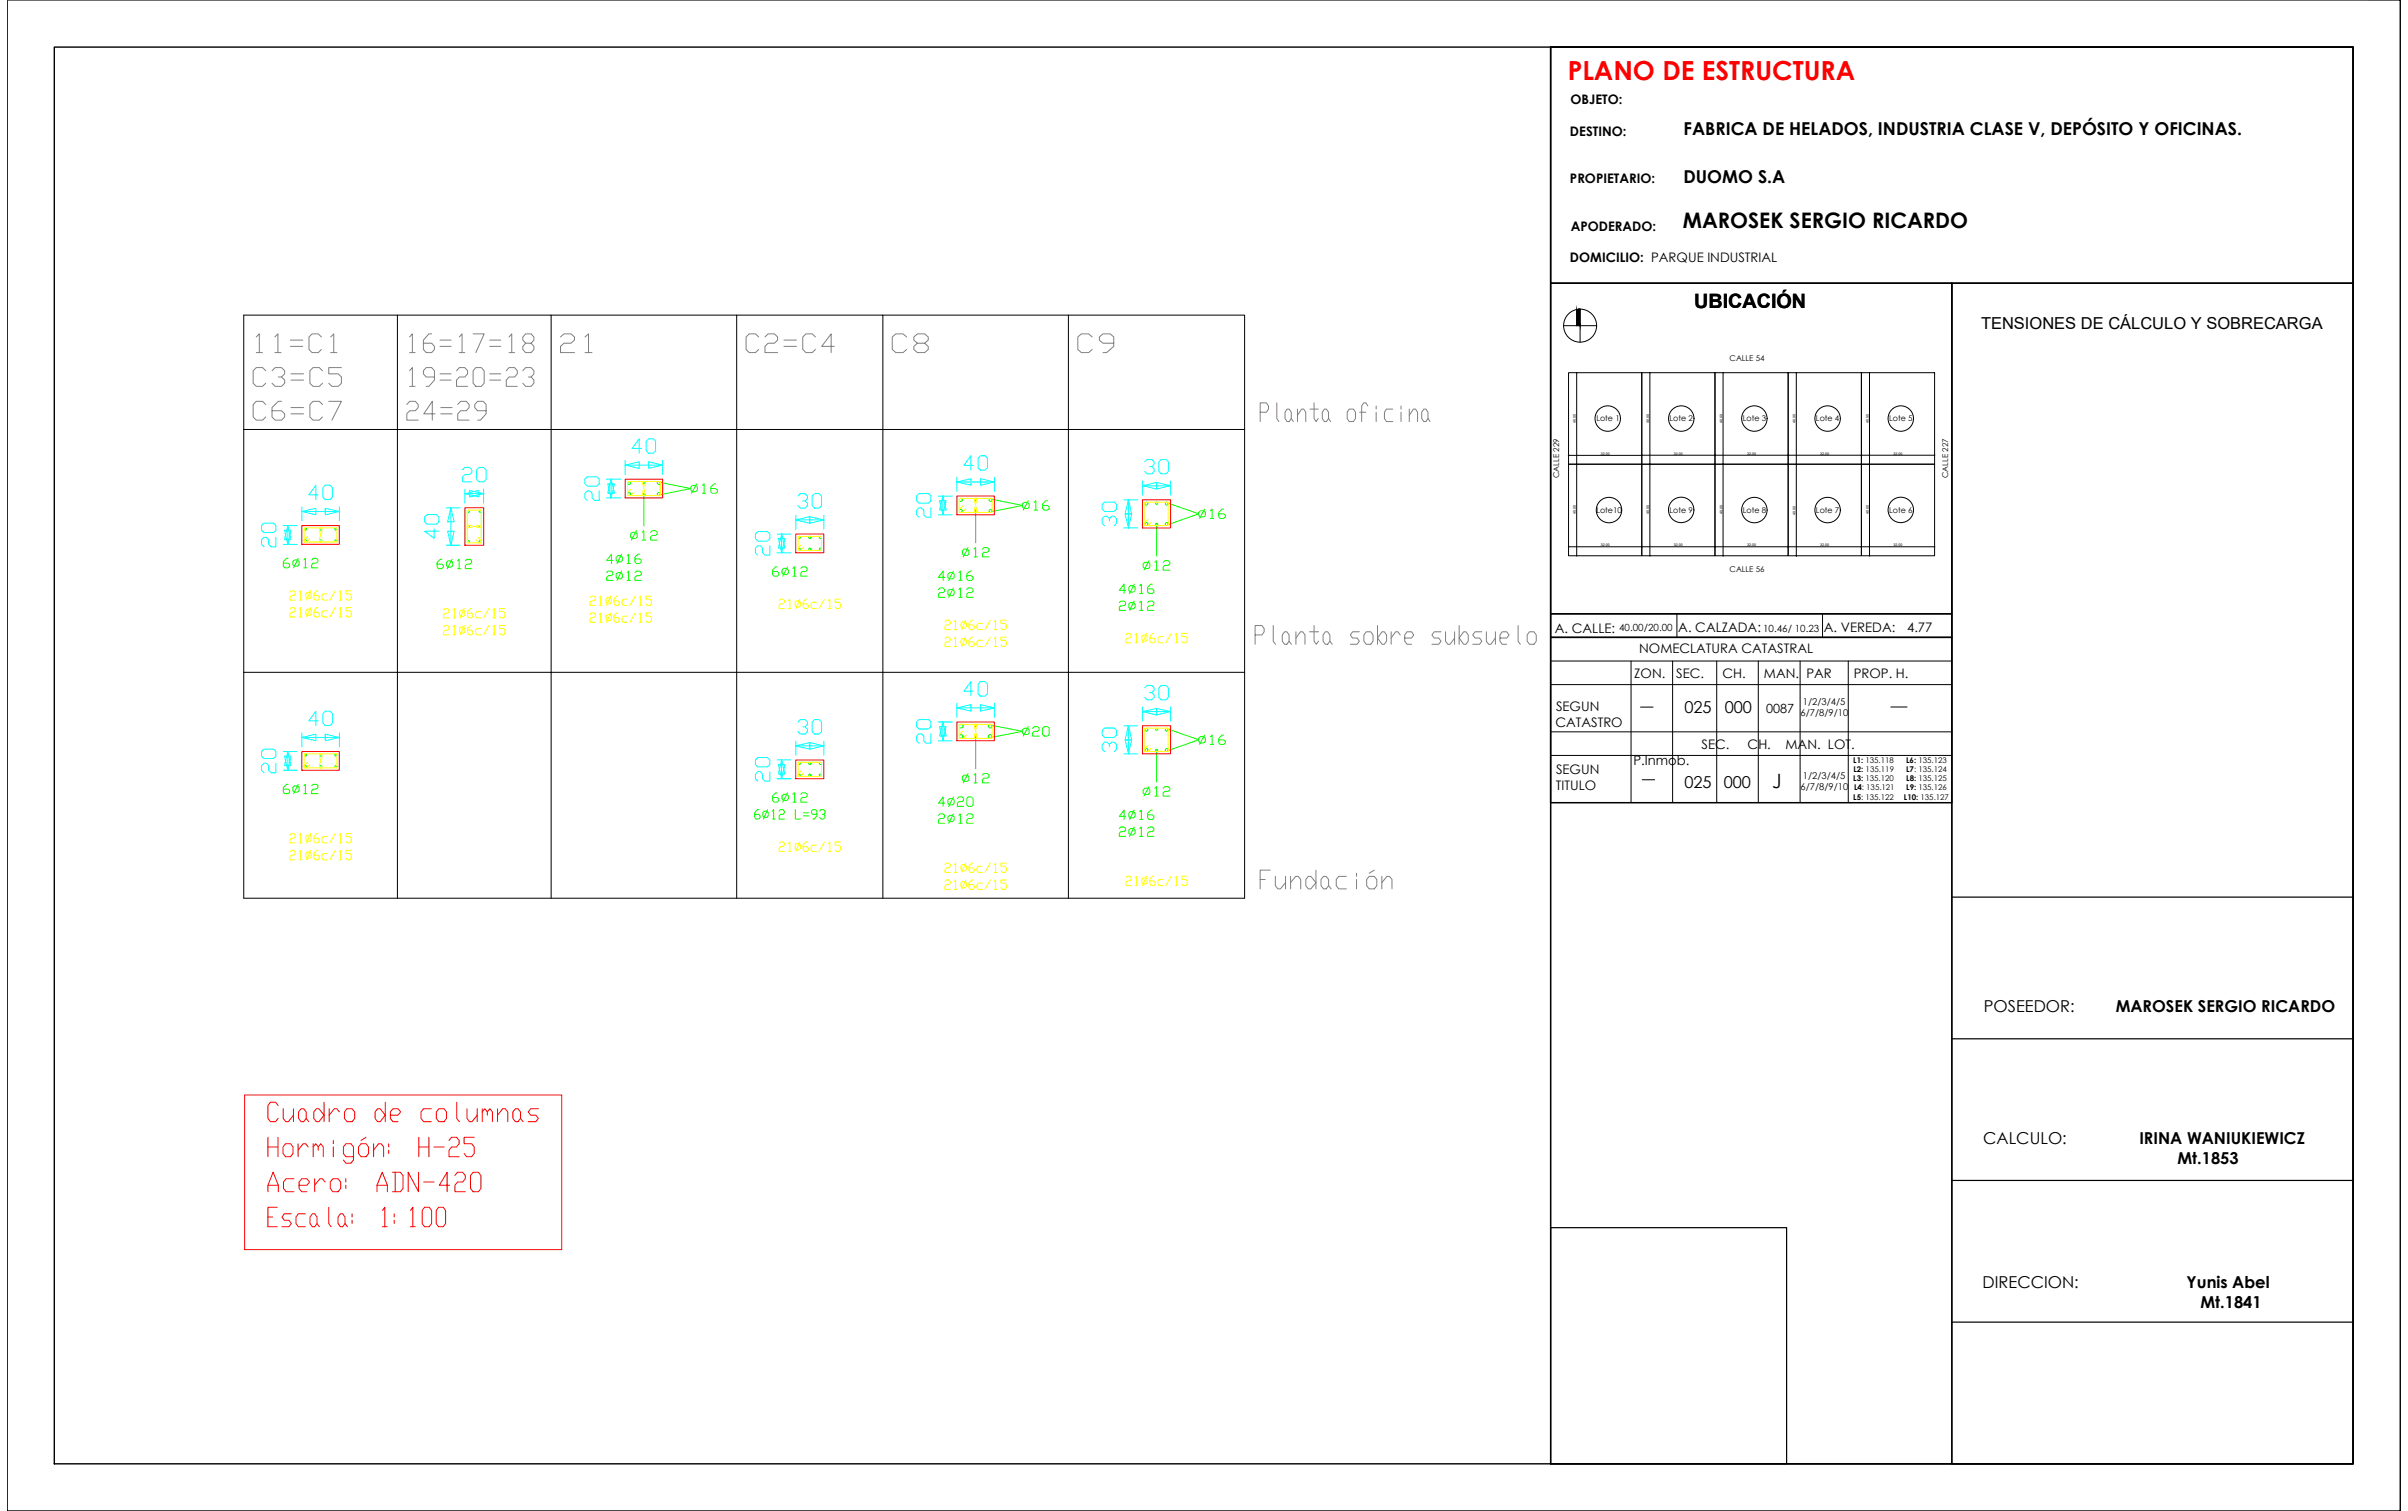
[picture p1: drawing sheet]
<svg xmlns="http://www.w3.org/2000/svg" width="510mm" height="320mm" viewBox="0 0 510 320" stroke-linecap="round" stroke-linejoin="round" font-family="sans-serif">
<defs><g id="words">
<g font-size="7.9" fill="#808080">
<text x="52.6" y="90.3">C6=C7</text>
<text x="85" y="90.3">24=29</text>
</g>
<g font-size="7.9" fill="#f00">
<text x="55.4" y="238.8">Cuadro de columnas</text>
<text x="55.4" y="253.6">Acero: ADN-420</text>
<text x="55.4" y="261.1">Escala: 1:100</text>
</g>
<g font-size="7.5" fill="#808080">
<text x="52.9" y="75.8">11=C1</text>
<text x="85.4" y="75.8">16=17=18</text>
<text x="117.5" y="75.8">21</text>
<text x="157" y="75.8">C2=C4</text>
<text x="187.7" y="75.8">C8</text>
<text x="227.2" y="75.8">C9</text>
<text x="52.6" y="82.9">C3=C5</text>
<text x="85.4" y="82.9">19=20=23</text>
<text x="264.6" y="137.6">Planta sobre subsuelo</text>
<text x="265.6" y="189.4">Fundación</text>
</g>
<g font-size="6.6" fill="#0ff">
<text x="132.6" y="97.4">40</text>
<text x="202.8" y="100.9">40</text>
<text x="241.3" y="101.6">30</text>
<text x="96.7" y="103.4">20</text>
<text x="198.3" y="110.8" transform="rotate(-90 198.3 110.8)">20</text>
<text x="237.4" y="112.5" transform="rotate(-90 237.4 112.5)">30</text>
<text x="93.8" y="115.4" transform="rotate(-90 93.8 115.4)">40</text>
<text x="164" y="118.9" transform="rotate(-90 164 118.9)">20</text>
<text x="241.3" y="149.6">30</text>
<text x="64.2" y="154.9">40</text>
<text x="167.9" y="156.6">30</text>
<text x="198.3" y="158.8" transform="rotate(-90 198.3 158.8)">20</text>
<text x="237.4" y="160.5" transform="rotate(-90 237.4 160.5)">30</text>
<text x="164" y="166.5" transform="rotate(-90 164 166.5)">20</text>
</g>
<g font-size="6.2" fill="#0ff">
<text x="64.2" y="106.9">40</text>
<text x="127.7" y="107.2" transform="rotate(-90 127.7 107.2)">20</text>
<text x="167.9" y="108.7">30</text>
<text x="59.3" y="117.1" transform="rotate(-90 59.3 117.1)">20</text>
<text x="202.8" y="148.5">40</text>
<text x="59.3" y="164.7" transform="rotate(-90 59.3 164.7)">20</text>
</g>
<text font-size="5.6" fill="#f00" x="332.1" y="17">PLANO DE ESTRUCTURA</text>
<text font-size="4.5" x="356.5" y="48.2">MAROSEK SERGIO RICARDO</text>
<g font-size="4.2">
<text x="358.9" y="65.2">UBICACIÓN</text>
<text x="375.4" y="166.9">J</text>
</g>
<g font-size="3.8">
<text x="356.6" y="28.6">FABRICA DE HELADOS, INDUSTRIA CLASE V, DEPÓSITO Y OFICINAS.</text>
<text x="356.6" y="38.8">DUOMO S.A</text>
</g>
<g font-size="3.5">
<text x="419.7" y="69.7">TENSIONES DE CÁLCULO Y SOBRECARGA</text>
<text x="356.8" y="150.9">025</text>
<text x="365.4" y="150.9">000</text>
<text x="356.8" y="166.8">025</text>
<text x="365.2" y="166.8">000</text>
<text x="420.3" y="214.2">POSEEDOR:</text>
<text x="448.2" y="214.2">MAROSEK SERGIO RICARDO</text>
<text x="420.1" y="242.3">CALCULO:</text>
<text x="453.2" y="242.3">IRINA WANIUKIEWICZ</text>
<text x="461.3" y="246.5">Mt.1853</text>
<text x="420" y="272.8">DIRECCION:</text>
<text x="463.2" y="272.8">Yunis Abel</text>
<text x="466.2" y="277">Mt.1841</text>
</g>
<g font-size="2.8">
<text x="332.7" y="22">OBJETO:</text>
<text x="332.6" y="28.7">DESTINO:</text>
<text x="332.6" y="38.8">PROPIETARIO:</text>
<text x="332.8" y="48.8">APODERADO:</text>
<text x="332.6" y="55.6">DOMICILIO: PARQUE INDUSTRIAL</text>
<text x="329.4" y="134">A. CALLE:</text>
<text x="355.5" y="133.8">A. CALZADA:</text>
<text x="386.4" y="133.8">A. VEREDA:</text>
<text x="404" y="133.8">4.77</text>
<text x="346.2" y="143.6">ZON.</text>
<text x="347.2" y="138.2">NOMECLATURA CATASTRAL</text>
<text x="355.1" y="143.6">SEC.</text>
<text x="364.9" y="143.6">CH.</text>
<text x="373.7" y="143.6">MAN. PAR</text>
<text x="392.7" y="143.6">PROP. H.</text>
<text x="329.5" y="153.9">CATASTRO</text>
<text x="329.6" y="150.5">SEGUN</text>
<text x="360.5" y="158.6">SEC.</text>
<text x="370.2" y="158.6">CH.</text>
<text x="378.3" y="158.6">MAN. LOT.</text>
<text x="329.6" y="167.4">TITULO</text>
<text x="329.6" y="164">SEGUN</text>
<text x="346" y="162">P.Inmob.</text>
</g>
<text font-size="2.7" x="374.1" y="150.9">0087</text>
<g font-size="2.1">
<text x="343" y="133.7">40.00/20.00</text>
<text x="373.5" y="133.7">10.46/ 10.23</text>
</g>
<g font-size="2">
<text x="381.9" y="149.3">1/2/3/4/5</text>
<text x="381.4" y="151.6">6/7/8/9/10</text>
<text x="381.4" y="167.3">6/7/8/9/10</text>
<text x="381.9" y="165">1/2/3/4/5</text>
</g>
<g font-size="1.7">
<text x="366.4" y="76.5">CALLE 54</text>
<text x="338.2" y="89.2">Lote 1</text>
<text x="353.7" y="89.2">Lote 2</text>
<text x="369.2" y="89.2">Lote 3</text>
<text x="384.7" y="89.2">Lote 4</text>
<text x="400.2" y="89.2">Lote 5</text>
<text x="330.3" y="101.2" transform="rotate(-90 330.3 101.2)">CALLE 229</text>
<text x="412.7" y="101.2" transform="rotate(-90 412.7 101.2)">CALLE 227</text>
<text x="338.2" y="108.6">Lote10</text>
<text x="353.7" y="108.6">Lote 9</text>
<text x="369.2" y="108.6">Lote 8</text>
<text x="384.7" y="108.6">Lote 7</text>
<text x="400.2" y="108.6">Lote 6</text>
<text x="366.4" y="121.2">CALLE 56</text>
<text x="392.6" y="161.5">L1: 135.118</text>
<text x="403.8" y="161.5">L6: 135.123</text>
<text x="392.6" y="165.4">L3: 135.120</text>
<text x="392.6" y="163.5">L2: 135.119</text>
<text x="392.8" y="167.4">L4: 135.121</text>
<text x="403.8" y="163.5">L7: 135.124</text>
<text x="403.8" y="165.4">L8: 135.125</text>
<text x="403.8" y="167.4">L9: 135.126</text>
<text x="392.6" y="169.3">L5: 135.122</text>
<text x="403.3" y="169.3">L10: 135.127</text>
</g>
<g font-size=".8">
<text x="333.9" y="89.5" transform="rotate(-90 333.9 89.5)">40.00</text>
<text x="349.4" y="89.5" transform="rotate(-90 349.4 89.5)">40.00</text>
<text x="364.9" y="89.5" transform="rotate(-90 364.9 89.5)">40.00</text>
<text x="380.4" y="89.6" transform="rotate(-90 380.4 89.6)">40.00</text>
<text x="395.9" y="89.5" transform="rotate(-90 395.9 89.5)">40.00</text>
<text x="339.1" y="96.3">32.00</text>
<text x="354.6" y="96.2">32.00</text>
<text x="370.1" y="96.2">32.00</text>
<text x="385.6" y="96.2">32.00</text>
<text x="401.1" y="96.2">32.00</text>
<text x="333.9" y="108.9" transform="rotate(-90 333.9 108.9)">40.00</text>
<text x="349.4" y="108.9" transform="rotate(-90 349.4 108.9)">40.00</text>
<text x="364.9" y="108.9" transform="rotate(-90 364.9 108.9)">40.00</text>
<text x="380.4" y="109" transform="rotate(-90 380.4 109)">40.00</text>
<text x="395.9" y="108.9" transform="rotate(-90 395.9 108.9)">40.00</text>
<text x="339.1" y="115.6">32.00</text>
<text x="354.6" y="115.6">32.00</text>
<text x="370.1" y="115.6">32.00</text>
<text x="385.6" y="115.6">32.00</text>
<text x="401.1" y="115.6">32.00</text>
</g>
</g></defs>
<!-- layer: 0 -->
<g fill="none" stroke="#000" stroke-width=".25">
<path d="M498.5 10h-170v300M413.5 60v250M334 78.9v.1M349.5 78.9v.1M365 78.9l.1 .1M380.5 78.9l.1 .1M396 78.9l.1 .1M332.3 96.4v.1M334 98.3h.1M347.8 96.4h.1M349.5 98.3h.1M363.3 96.4h.1"/>
<path d="M365 98.3h.1M378.8 96.4h.1M380.5 98.3l.1 .1M394.4 96.4h-.1M396 98.3h.1M409.9 96.4h-.1M332.3 115.8h.1M334 117.7h.1M347.8 115.8h.1M349.5 117.7h.1M363.3 115.8h.1M365 117.7h.1"/>
<path d="M378.8 115.8h.1M380.5 117.7l.1 .1M394.4 115.8h-.1M396 117.7h.1M409.9 115.8h-.1M413.5 190h85M413.5 220h85M328.5 260h50v50h-50zM413.5 250h85M413.5 280h85"/>
</g>
<g fill="none" stroke="#000" stroke-width=".21">
<path d="M498.5 10v300h-170M328.5 60h170M332.3 78.9h15.5v19.4h-15.5zM334 78.9v38.8M347.8 78.9h15.5v19.4h-15.5zM349.5 78.9v38.8M363.3 78.9h15.5v19.4h-15.5zM365 78.9v38.8M378.8 78.9h15.5v19.4h-15.5zM380.5 79v38.7M394.3 78.9h15.5v19.4h-15.5zM396 78.9v38.8"/>
<path d="M332.3 98.3h15.5v19.4h-15.5zM332.3 96.4h15.5M347.8 98.3h15.5v19.4h-15.5zM347.8 96.4h62M363.3 98.3h15.5v19.4h-15.5zM378.8 98.3h15.5v19.4h-15.5zM394.3 98.3h15.5v19.4h-15.5zM332.3 115.8h77.5M328.5 135h85M328.5 140h85M345.5 140v30M354.3 140v30"/>
<path d="M355.2 130v5M363.7 140v30M372.5 140v30M381.3 140v30M386.1 130v5M391.5 140v30M328.5 145h85M328.5 155h85M328.5 160h85M328.5 170h85"/>
<circle cx="340.6" cy="88.6" r="2.69"/>
<circle cx="356.2" cy="88.6" r="2.69"/>
<circle cx="371.6" cy="88.6" r="2.69"/>
<circle cx="387.2" cy="88.6" r="2.69"/>
<circle cx="402.7" cy="88.6" r="2.69"/>
<circle cx="340.9" cy="108" r="2.69"/>
<circle cx="356.1" cy="108" r="2.69"/>
<circle cx="371.6" cy="108" r="2.69"/>
<circle cx="387.2" cy="108" r="2.69"/>
<circle cx="402.7" cy="108" r="2.69"/>
</g>
<!-- layer: VISTAS -->
<g fill="#000" stroke="#000" stroke-width=".21">
<path d="M334.4 65.5h.3z"/>
<path d="M334.4 65.5h.3zM334 65.5h.7z"/>
<path d="M334 65.5l.7 3.5v-3.5zM334 65.5l.7 3.5h-.7z"/>
</g>
<!-- layer: SILUETA DE SUPERFICIES -->
<g fill="none" stroke="#000" stroke-width=".21">
<path d="M331.2 69h7M334 65.5v3.5M334.7 65.5v7"/>
<circle cx="334.7" cy="69" r="3.5"/>
</g>
<!-- layer: plano 01 -->
<path d="M347.5 149.7h2.7M400.6 149.7h3.4M347.9 165.1h2.6" fill="none" stroke="#000" stroke-width=".21"/>
<!-- layer: 0 -->
<path d="M1.5 0h507v320h-507zM11.5 10h487v300h-487zM328.5 10h170v300h-170zM328.5 10h170v50h-170zM328.5 60h85v70h-85zM413.5 60h85v250h-85zM328.5 130h85v5h-85zM328.5 135h85v35h-85z" fill="none" stroke="#000" stroke-width=".3"/>
<path d="M1.5 0h500" fill="none" stroke="#808080" stroke-width=".21"/>
<!-- layer: CUAD_LINEAS -->
<path d="M84.2 66.7h32.6v24.2h39.3v51.5h30.9v47.8M116.8 66.7h39.3v24.2h30.9v51.5h39.3v47.8M156.1 66.7h30.9v24.2h39.3v51.5h37.4v47.8h-212.1v-123.5h32.6v24.2h32.6v51.5h39.3v47.8M187 66.7h39.3v24.2h37.4v51.5M226.3 66.7h37.4v24.2M51.6 90.9h32.6v51.5h32.6v47.8M51.6 142.4h32.6v47.8" fill="none" stroke="#000" stroke-width=".21"/>
<!-- layer: SEC_COTAS -->
<g fill="none" stroke="#0ff" stroke-width=".21">
<path d="M132.4 97.5v3M140.4 97.5v3M60 111.3h2.9M60 115.3h2.9M60.3 112.3h1.4l-.7 3zM61 111.3l.7 3h-1.4zM63.9 107.3v3M71.9 107.3v3M94.5 107.5h3M94.5 115.5h3M94.8 112.5h1.4l-.7 3zM95.5 107.5l.7 3h-1.4z"/>
<path d="M98.5 103.6v2.9M102.5 103.6v2.9M128.5 101.5h2.9M128.5 105.4h2.9M128.8 102.5h1.4l-.7 2.9zM129.5 101.5l.7 3h-1.4zM164.6 113.1h3M164.6 117.1h3M168.6 109.1v3M174.5 109.1v3M198.7 105h3M198.7 109h3"/>
<path d="M202.7 101.1v2.9M210.7 101.1v2.9M238.1 105.8h2.9M238.1 111.8h2.9M238.3 108.8h1.4l-.7 3zM239 105.8l.7 3h-1.4zM242 101.9v2.9M248 101.9v2.9M60 159.1h2.9M61 159.1l.7 3h-1.4zM63.9 155.2v3M71.9 155.2v3"/>
<path d="M168.6 157v2.9M174.5 157v2.9M198.7 152.9h3M198.7 156.9h3M202.7 148.9v3M210.7 148.9v3M238.1 153.7h2.9M238.1 159.6h2.9M238.3 156.7h1.4l-.7 2.9zM239 153.7l.7 3h-1.4zM242 149.7v3M248 149.7v3"/>
<path d="M60 163.1h2.9M60.3 160.1h1.4l-.7 3zM164.6 160.9h3M164.6 164.9h3"/>
</g>
<!-- layer: SEC_BARRAS -->
<g fill="none" stroke="#0f0" stroke-width=".21">
<circle cx="64.7" cy="114.5" r=".24"/>
<circle cx="64.7" cy="112" r=".24"/>
<circle cx="67.9" cy="114.5" r=".24"/>
<circle cx="67.9" cy="112" r=".24"/>
<circle cx="71.2" cy="112" r=".24"/>
<circle cx="71.2" cy="114.5" r=".24"/>
<circle cx="99.2" cy="114.7" r=".24"/>
<circle cx="99.2" cy="108.3" r=".24"/>
<circle cx="99.2" cy="111.5" r=".24"/>
<circle cx="101.7" cy="111.5" r=".24"/>
<circle cx="101.7" cy="108.3" r=".24"/>
<circle cx="101.7" cy="114.7" r=".24"/>
<circle cx="133.3" cy="102.3" r=".32"/>
<circle cx="133.3" cy="104.6" r=".32"/>
<circle cx="136.4" cy="104.7" r=".24"/>
<circle cx="136.4" cy="102.2" r=".24"/>
<circle cx="139.6" cy="104.6" r=".32"/>
<circle cx="139.6" cy="102.3" r=".32"/>
<circle cx="169.3" cy="116.3" r=".24"/>
<circle cx="169.3" cy="113.8" r=".24"/>
<circle cx="171.6" cy="116.3" r=".24"/>
<circle cx="171.6" cy="113.8" r=".24"/>
<circle cx="173.8" cy="113.8" r=".24"/>
<circle cx="173.8" cy="116.3" r=".24"/>
<circle cx="203.5" cy="108.2" r=".32"/>
<circle cx="203.5" cy="105.9" r=".32"/>
<circle cx="206.7" cy="108.3" r=".24"/>
<circle cx="206.7" cy="105.8" r=".24"/>
<circle cx="209.9" cy="108.2" r=".32"/>
<circle cx="209.9" cy="105.9" r=".32"/>
<circle cx="242.8" cy="111" r=".32"/>
<circle cx="242.8" cy="106.6" r=".32"/>
<circle cx="245" cy="106.6" r=".24"/>
<circle cx="245" cy="111" r=".24"/>
<circle cx="247.2" cy="111" r=".32"/>
<circle cx="247.2" cy="106.6" r=".32"/>
<circle cx="64.7" cy="159.9" r=".24"/>
<circle cx="67.9" cy="159.9" r=".24"/>
<circle cx="71.2" cy="159.9" r=".24"/>
<circle cx="203.6" cy="153.8" r=".4"/>
<circle cx="203.6" cy="156" r=".4"/>
<circle cx="206.7" cy="153.6" r=".24"/>
<circle cx="206.7" cy="156.1" r=".24"/>
<circle cx="209.8" cy="153.8" r=".4"/>
<circle cx="209.8" cy="156" r=".4"/>
<circle cx="242.8" cy="154.5" r=".32"/>
<circle cx="242.8" cy="158.8" r=".32"/>
<circle cx="245" cy="158.9" r=".24"/>
<circle cx="245" cy="154.4" r=".24"/>
<circle cx="247.2" cy="158.8" r=".32"/>
<circle cx="247.2" cy="154.5" r=".32"/>
<circle cx="64.7" cy="162.4" r=".24"/>
<circle cx="67.9" cy="162.4" r=".24"/>
<circle cx="71.2" cy="162.4" r=".24"/>
<circle cx="169.3" cy="164.2" r=".24"/>
<circle cx="169.3" cy="161.7" r=".24"/>
<circle cx="171.6" cy="164.2" r=".24"/>
<circle cx="171.6" cy="161.7" r=".24"/>
<circle cx="173.8" cy="164.2" r=".24"/>
<circle cx="173.8" cy="161.7" r=".24"/>
</g>
<!-- layer: SEC_ESTRIBO -->
<g fill="none" stroke="#ff0" stroke-width=".21">
<path d="M64.4 111.8h7v3h-7zM65.1 113.6l-.7 .7M65.6 114.1l-.7 .7M68.2 112.8v-1h-.5l.5 3h-.5v-1M99 108h3v7h-3zM100 111.3h-1v.4l3-.4v.4h-1M100.8 114.3l.7 .7M101.3 113.8l.7 .7M132.9 102h7v2.9h-7zM133.6 103.6l-.7 .7M134.3 104.2l-.7 .7M136.6 103v-1h-.4l.4 2.9h-.4v-.9"/>
<path d="M169.1 113.6h4.9v3h-4.9zM169.8 115.4l-.7 .7M170.2 115.9l-.7 .7M203.2 105.5h7v3h-7zM203.9 107.2l-.7 .7M204.5 107.8l-.7 .7M206.9 106.5v-1h-.5l.5 3h-.5v-1M242.5 106.3h5v5h-5zM243.2 110l-.7 .7M243.9 110.6l-.7 .7M64.4 159.6h7v3h-7zM203.2 153.4h7v3h-7z"/>
<path d="M203.9 154.9l-.7 .7M204.7 155.7l-.7 .7M206.9 154.4v-1h-.5l.5 3h-.5v-1M242.5 154.2h5v4.9h-5zM243.2 157.8l-.7 .7M243.9 158.4l-.7 .7M65.1 161.4l-.7 .7M65.6 161.9l-.7 .7M68.2 160.6v-1h-.5l.5 3h-.5v-1M169.1 161.4h4.9v3h-4.9zM169.8 163.2l-.7 .7M170.2 163.7l-.7 .7"/>
</g>
<!-- layer: ARM_LONGITUDINAL -->
<g fill="none" stroke="#0f0" stroke-width=".21">
<path d="M61 118.2h-.3l-.7 .7v1l.4 .3h.6l.4-.3v-.3l-.4-.4h-1M62 118.9l.4-.3h.6l.4 .3v.7l-.4 .3h-.6l-.4-.3zM63.2 118.2l-1 2M64.4 118.6l.3-.4v2M66 118.6l.4-.4h.6l.4 .4v.3l-.4 .3h-.6l-.4 .4v.6h1.4M93.6 118.4h-.3l-.7 .7v1l.3 .3h.7l.3-.3v-.3l-.3-.4h-1M94.9 118.8h.7l.3 .3v.7l-.3 .3h-.7l-.3-.3v-.7zM95.8 118.4l-1 2M96.9 118.8l.4-.4v2M98.6 118.8l.3-.4h.7l.3 .4v.3l-.3 .3h-.7l-.3 .4v.6h1.3M129.9 118.7h-1.4l1-1.3v1.9M130.5 118l.4-.3h.6l.4 .3v.7l-.4 .3h-.6l-.4-.3z"/>
<path d="M131.7 117.4l-1 1.9M132.9 117.7l.3-.3v1.9M132.9 119.3h.6M133.6 113.1l.3-.4h.7l.4 .4v.6l-.4 .3h-.7l-.3-.3zM134.8 112.4l-1 2M135.5 117.4h-.3l-.7 .6v1l.4 .3h.6l.3-.3v-.3l-.3-.4h-1M136 112.7l.4-.3v2M136 114.4h.8M136.4 104.8v6.6M137.8 112.7l.4-.3h.7l.3 .3v.4l-.3 .3h-.7l-.4 .3v.7h1.4M139.7 102.1l6.6 1.4-6.6 1.3M146.3 103.1l.4-.3h.7l.3 .3v.7l-.3 .3h-.7l-.4-.3z"/>
<path d="M147.6 102.5l-1.1 2M148.8 102.8l.4-.3v2M148.8 104.5h.7M151.6 102.5h-.3l-.7 .6v1l.3 .4h.7l.4-.4v-.3l-.4-.3h-1M203.9 116.6l.3-.3h.7l.4 .3v.7l-.4 .3h-.7l-.3-.3zM205.1 116l-1.1 1.9M206.3 116.3l.4-.3v1.9M206.3 117.9h.7M206.7 108.4v6.6M208.1 116.3l.3-.3h.8l.3 .3v.3l-.3 .3h-.8l-.3 .4v.6h1.4M210 105.7l6.6 1.3-6.6 1.4M216.6 106.7l.4-.3h.7l.3 .3v.7l-.3 .3h-.7l-.4-.3z"/>
<path d="M217.8 106l-1 2M219.1 106.4l.3-.4v2M219.1 108h.7M221.9 106h-.3l-.7 .7v1l.3 .3h.7l.4-.3v-.3l-.4-.4h-1M242.2 119.4l.3-.3h.7l.4 .3v.7l-.4 .3h-.7l-.3-.3zM243.4 118.7l-1.1 2M244.6 119.1l.4-.4v2M245 111.1v6.6M246.4 119.1l.4-.4h.7l.3 .4v.3l-.3 .3h-.7l-.4 .4v.6h1.4M247.3 106.5l6.6 2.3-6.6 2.3M253.9 108.5l.4-.3h.7l.3 .3v.6l-.3 .4h-.7l-.4-.4zM255.2 107.8l-1.1 2"/>
<path d="M256.4 108.2l.4-.4v2M256.4 109.8h.7M259.2 107.8h-.3l-.7 .7v1l.3 .3h.7l.4-.3v-.4l-.4-.3h-1M64.4 120.2h.6M96.9 120.4h.7M128.5 121.3l.4-.4h.6l.4 .4v.3l-.4 .3h-.6l-.4 .4v.6h1.4M130.5 121.6l.4-.3h.6l.4 .3v.7l-.4 .3h-.6l-.4-.3zM131.7 120.9l-1 2M132.9 121.3l.3-.4v2M132.9 122.9h.6M134.5 121.3l.4-.4h.6l.3 .4v.3l-.3 .3h-.6l-.4 .4v.6h1.3M164.7 120h-.4l-.6 .7v1l.3 .3h.7l.3-.3v-.3l-.3-.4h-1"/>
<path d="M165.7 120.7l.3-.3h.7l.3 .3v.7l-.3 .3h-.7l-.3-.3zM166.8 120l-1 2M168 120.4l.3-.4v2M168 122h.7M169.7 120.4l.3-.4h.7l.3 .4v.3l-.3 .3h-.7l-.3 .4v.6h1.3M198.8 124.8l.3-.3h.7l.3 .3v.4l-.3 .3h-.7l-.3 .3v.7h1.3M200.1 122.3h-1.3l1-1.4v2M200.8 121.6l.3-.3h.7l.3 .3v.7l-.3 .3h-.7l-.3-.3zM200.8 125.2l.3-.4h.7l.3 .4v.6l-.3 .4h-.7l-.3-.4zM202 120.9l-1 2M202 124.5l-1 2M203.1 121.3l.4-.4v2"/>
<path d="M203.1 124.8l.4-.3v2M203.1 122.9h.7M203.1 126.5h.7M204.8 124.8l.3-.3h.7l.3 .3v.4l-.3 .3h-.7l-.3 .3v.7h1.3M205.8 120.9h-.3l-.7 .7v1l.3 .3h.7l.3-.3v-.3l-.3-.4h-1M237.1 127.6l.3-.3h.7l.4 .3v.3l-.4 .4h-.7l-.3 .3v.7h1.4M238.5 125h-1.4l1-1.3v2M239.1 127.9l.3-.3h.7l.4 .3v.7l-.4 .3h-.7l-.3-.3zM239.4 124h.7l.4 .4v.6l-.4 .4h-.7l-.3-.4v-.6zM240.3 123.7l-1 2M240.3 127.3l-1 2M241.4 124l.4-.3v2"/>
<path d="M241.4 127.6l.4-.3v2M241.4 125.7h.7M241.4 129.3h.7M243.1 127.6l.3-.3h.7l.3 .3v.3l-.3 .4h-.7l-.3 .3v.7h1.3M244.1 123.7h-.3l-.7 .7v1l.3 .3h.7l.3-.3v-.4l-.3-.3h-1M244.6 120.7h.8M206.7 156.2v6.6M210 153.6l6.6 1.3-6.6 1.3M216.6 154.5l.4-.3h.7l.3 .3v.7l-.3 .3h-.7l-.4-.3zM217.8 153.9l-1 2M218.7 154.2l.4-.3h.7l.3 .3v.3l-.3 .4h-.7l-.4 .3v.7h1.4M220.9 154.2l.3-.3h.7l.4 .3v1.3l-.4 .4h-.7l-.3-.4z"/>
<path d="M245 159v6.6M247.3 154.3l6.6 2.4-6.6 2.3M253.9 156.3l.4-.3h.7l.3 .3v.7l-.3 .3h-.7l-.4-.3zM255.2 155.7l-1.1 2M256.4 156l.4-.3v2M256.4 157.7h.7M259.2 155.7h-.3l-.7 .6v1l.3 .4h.7l.4-.4v-.3l-.4-.3h-1M61 166.1h-.3l-.7 .7v.9l.4 .4h.6l.4-.4v-.3l-.4-.3h-1M62 166.8l.4-.4h.6l.4 .4v.6l-.4 .3h-.6l-.4-.3zM63.2 166.1l-1 2M64.4 166.4l.3-.3v2M64.4 168.1h.6"/>
<path d="M66 166.4l.4-.3h.6l.4 .3v.4l-.4 .3h-.6l-.4 .3v.7h1.4M160.7 171.5h-.2l-.6 .6v1l.3 .3h.5l.3-.3v-.3l-.3-.4h-.8M161.9 171.8h.6l.3 .3v.7l-.3 .3h-.6l-.3-.3v-.7zM162.6 171.5l-.9 1.9M163.6 171.8l.3-.3v1.9M163.6 173.4h.6M164.7 167.9h-.4l-.6 .6v1l.3 .4h.7l.3-.4v-.3l-.3-.3h-1M165 171.8l.3-.3h.6l.3 .3v.3l-.3 .3h-.6l-.3 .4v.6h1.2M165.7 168.5l.3-.3h.7l.3 .3v.7l-.3 .3h-.7l-.3-.3zM166.8 167.9l-1 2M168 168.2l.3-.3v2M168 169.9h.7"/>
<path d="M168.5 171.5v1.9h1.1M169.7 168.2l.3-.3h.7l.3 .3v.3l-.3 .4h-.7l-.3 .3v.7h1.3M170.2 172.1h1.1M170.2 172.8h1.1M173.1 172.4h-.9l-.3-.3v-.3l.3-.3h.6l.3 .3v1l-.6 .6h-.3M173.6 171.8l.3-.3h.6l.3 .3v.3l-.3 .3h-.3M174.5 172.4l.3 .4v.3l-.3 .3h-.6l-.3-.3M198.8 172.7l.3-.4h.7l.3 .4v.3l-.3 .3h-.7l-.3 .4v.6h1.3M200.1 170.1h-1.3l1-1.3v2M200.8 169.4l.3-.3h.7l.3 .3v.7l-.3 .3h-.7l-.3-.3zM200.8 173l.3-.3h.7l.3 .3v.7l-.3 .3h-.7l-.3-.3zM202 168.8l-1 2"/>
<path d="M202 172.3l-1 2M202.8 169.1l.3-.3h.7l.3 .3v.3l-.3 .4h-.7l-.3 .3v.7h1.3M203.1 172.7l.4-.4v2M203.1 174.3h.7M203.9 164.5l.3-.4h.7l.4 .4v.6l-.4 .4h-.7l-.3-.4zM204.8 172.7l.3-.4h.7l.3 .4v.3l-.3 .3h-.7l-.3 .4v.6h1.3M205.1 163.8l-1.1 2M205.1 168.8h.7l.3 .3v1.3l-.3 .4h-.7l-.3-.4v-1.3zM206.3 164.1l.4-.3v2M206.3 165.8h.7M208.1 164.1l.3-.3h.8l.3 .3v.4l-.3 .3h-.8l-.3 .3v.7h1.4M237.1 175.5l.3-.4h.7l.4 .4v.3l-.4 .3h-.7l-.3 .3v.7h1.4"/>
<path d="M238.5 172.9h-1.4l1-1.4v2M239.1 175.8l.3-.3h.7l.4 .3v.6l-.4 .4h-.7l-.3-.4zM239.4 171.9h.7l.4 .3v.7l-.4 .3h-.7l-.3-.3v-.7zM240.3 171.5l-1 2M240.3 175.1l-1 2M241.4 171.9l.4-.4v2M241.4 175.5l.4-.4v2M241.4 173.5h.7M241.4 177.1h.7M242.2 167.3l.3-.4h.7l.4 .4v.6l-.4 .3h-.7l-.3-.3zM243.1 175.5l.3-.4h.7l.3 .4v.3l-.3 .3h-.7l-.3 .3v.7h1.3M243.4 166.6l-1.1 2"/>
<path d="M244.1 171.5h-.3l-.7 .7v1l.3 .3h.7l.3-.3v-.3l-.3-.4h-1M244.6 166.9l.4-.3v2M244.6 168.6h.8M246.4 166.9l.4-.3h.7l.3 .3v.4l-.3 .3h-.7l-.4 .3v.7h1.4"/>
</g>
<!-- layer: ARM_TRANSVERSAL -->
<g fill="none" stroke="#ff0" stroke-width=".21">
<path d="M61.4 125.4l.3-.3h.6l.2 .3v.4l-.2 .3h-.6l-.3 .3v.7h1.1M61.4 129l.3-.3h.6l.2 .3v.3l-.2 .4h-.6l-.3 .3v.7h1.1M63.4 125.4l.3-.3v2M63.4 129l.3-.3v2M63.4 127.1h.6M63.4 130.7h.6M65.1 125.4h.6l.2 .4v.6l-.2 .3h-.6l-.3-.3v-.6zM65.1 129h.6l.2 .3v.7l-.2 .3h-.6l-.3-.3v-.7zM65.8 125.1l-.9 2M65.8 128.7l-.9 2M67.4 125.1h-.3l-.6 .7v.9l.3 .4h.6l.2-.4v-.3l-.2-.3h-.9M67.4 128.7h-.3l-.6 .6v1l.3 .4h.6l.2-.4v-.3l-.2-.3h-.9"/>
<path d="M69.3 125.8h-.8l-.3 .3v.6l.3 .4h.8M69.3 129.3h-.8l-.3 .4v.6l.3 .4h.8M71 125.1l-1.1 2M71 128.7l-1.1 2M71.9 125.4l.2-.3v2M71.9 129l.2-.3v2M71.9 127.1h.5M71.9 130.7h.5M74.4 125.1h-1.1v.7h.8l.3 .3v.6l-.3 .4h-.5l-.3-.4M74.4 128.7h-1.1v.6h.8l.3 .4v.6l-.3 .4h-.5l-.3-.4M94 129.2l.3-.3h.5l.3 .3v.3l-.3 .4h-.5l-.3 .3v.7h1.1M94 132.8l.3-.4h.5l.3 .4v.3l-.3 .3h-.5l-.3 .4v.6h1.1"/>
<path d="M96 129.2l.2-.3v2M96 132.8l.2-.4v2M96 130.9h.5M96 134.4h.5M97.7 129.2h.5l.3 .3v.7l-.3 .3h-.5l-.3-.3v-.7zM97.7 132.8h.5l.3 .3v.7l-.3 .3h-.5l-.3-.3v-.7zM98.4 128.9l-.9 2M98.4 132.4l-.9 2M99.9 128.9h-.3l-.5 .6v1l.2 .4h.6l.3-.4v-.3l-.3-.3h-.8M99.9 132.4h-.3l-.5 .7v1l.2 .3h.6l.3-.3v-.3l-.3-.4h-.8M101.9 129.5h-.9l-.2 .4v.6l.2 .4h.9M101.9 133.1h-.9l-.2 .3v.7l.2 .3h.9"/>
<path d="M103.6 128.9l-1.2 2M103.6 132.4l-1.2 2M104.4 129.2l.3-.3v2M104.4 132.8l.3-.4v2M104.4 130.9h.6M104.4 134.4h.6M107 128.9h-1.2v.6h.9l.3 .4v.6l-.3 .4h-.6l-.3-.4M107 132.4h-1.2v.7h.9l.3 .3v.7l-.3 .3h-.6l-.3-.3M125 126.5l.3-.3h.5l.3 .3v.4l-.3 .3h-.5l-.3 .3v.7h1.1M125 130.1l.3-.3h.5l.3 .3v.4l-.3 .3h-.5l-.3 .3v.7h1.1M127 126.5l.3-.3v2M127 130.1l.3-.3v2"/>
<path d="M127 128.2h.5M127 131.8h.5M128.7 126.5h.5l.3 .4v.6l-.3 .4h-.5l-.3-.4v-.6zM128.7 130.1h.5l.3 .4v.6l-.3 .3h-.5l-.3-.3v-.6zM129.4 126.2l-.9 2M129.4 129.8l-.9 2M130.9 126.2h-.3l-.5 .7v1l.3 .3h.5l.3-.3v-.4l-.3-.3h-.8M130.9 129.8h-.3l-.5 .7v.9l.3 .4h.5l.3-.4v-.3l-.3-.3h-.8M132.9 126.9h-.9l-.2 .3v.7l.2 .3h.9M132.9 130.5h-.9l-.2 .3v.6l.2 .4h.9M134.6 126.2l-1.1 2M134.6 129.8l-1.1 2"/>
<path d="M135.4 126.5l.3-.3v2M135.4 130.1l.3-.3v2M135.4 128.2h.6M135.4 131.8h.6M138 126.2h-1.1v.7h.8l.3 .3v.7l-.3 .3h-.6l-.2-.3M138 129.8h-1.1v.7h.8l.3 .3v.6l-.3 .4h-.6l-.2-.4M165.1 127.2l.2-.3h.6l.3 .3v.3l-.3 .4h-.6l-.2 .3v.7h1.1M167 127.2l.3-.3v2M167 128.9h.6M168.7 127.2h.6l.3 .3v.7l-.3 .3h-.6l-.3-.3v-.7zM169.4 126.9l-.8 2M171 126.9h-.3l-.6 .6v1l.3 .4h.6l.3-.4v-.3l-.3-.3h-.9"/>
<path d="M173 127.5h-.9l-.3 .4v.6l.3 .4h.9M174.6 126.9l-1.1 2M175.5 127.2l.3-.3v2M175.5 128.9h.6M178 126.9h-1.1v.6h.9l.2 .4v.6l-.2 .4h-.6l-.3-.4M200.2 131.7l.3-.4h.5l.3 .4v.3l-.3 .3h-.5l-.3 .4v.6h1.1M200.2 135.2l.3-.3h.5l.3 .3v.4l-.3 .3h-.5l-.3 .3v.7h1.1M202.2 131.7l.2-.4v2M202.2 135.2l.2-.3v2M202.2 133.3h.5M202.2 136.9h.5M203.9 131.7h.5l.3 .3v.7l-.3 .3h-.5l-.3-.3v-.7z"/>
<path d="M203.9 135.2h.5l.3 .4v.6l-.3 .4h-.5l-.3-.4v-.6zM204.6 131.3l-.9 2M204.6 134.9l-.9 2M206.1 131.3h-.3l-.5 .7v1l.3 .3h.5l.3-.3v-.3l-.3-.4h-.8M206.1 134.9h-.3l-.5 .7v1l.3 .3h.5l.3-.3v-.4l-.3-.3h-.8M208.1 132h-.8l-.3 .3v.7l.3 .3h.8M208.1 135.6h-.8l-.3 .3v.7l.3 .3h.8M209.8 131.3l-1.1 2M209.8 134.9l-1.1 2M210.6 131.7l.3-.4v2M210.6 135.2l.3-.3v2M210.6 133.3h.6"/>
<path d="M210.6 136.9h.6M213.2 131.3h-1.2v.7h.9l.3 .3v.7l-.3 .3h-.6l-.3-.3M213.2 134.9h-1.2v.7h.9l.3 .3v.7l-.3 .3h-.6l-.3-.3M238.5 134.5l.3-.4h.6l.2 .4v.3l-.2 .3h-.6l-.3 .3v.7h1.1M240.5 134.5l.3-.4v2M240.5 136.1h.5M242.2 134.5h.5l.3 .3v.6l-.3 .4h-.5l-.3-.4v-.6zM242.9 134.1l-.9 2M244.4 134.1h-.2l-.6 .7v1l.3 .3h.5l.3-.3v-.4l-.3-.3h-.8M246.4 134.8h-.8l-.3 .3v.7l.3 .3h.8M248.1 134.1l-1.1 2M249 134.5l.2-.4v2"/>
<path d="M249 136.1h.5M251.5 134.1h-1.1v.7h.8l.3 .3v.7l-.3 .3h-.6l-.2-.3M61.4 176.8l.3-.3h.6l.2 .3v.4l-.2 .3h-.6l-.3 .3v.7h1.1M63.4 176.8l.3-.3v2M63.4 178.5h.6M65.1 176.8h.6l.2 .4v.6l-.2 .4h-.6l-.3-.4v-.6zM65.8 176.5l-.9 2M67.4 176.5h-.3l-.6 .7v1l.3 .3h.6l.2-.3v-.4l-.2-.3h-.9M69.3 177.2h-.8l-.3 .3v.7l.3 .3h.8M71 176.5l-1.1 2M71.9 176.8l.2-.3v2M71.9 178.5h.5"/>
<path d="M74.4 176.5h-1.1v.7h.8l.3 .3v.7l-.3 .3h-.5l-.3-.3M165.1 178.6l.2-.3h.6l.3 .3v.4l-.3 .3h-.6l-.2 .3v.7h1.1M167 178.6l.3-.3v2M168.7 178.6h.6l.3 .4v.6l-.3 .4h-.6l-.3-.4v-.6zM169.4 178.3l-.8 2M171 178.3h-.3l-.6 .7v1l.3 .3h.6l.3-.3v-.4l-.3-.3h-.9M173 179h-.9l-.3 .3v.7l.3 .3h.9M174.6 178.3l-1.1 2M175.5 178.6l.3-.3v2M178 178.3h-1.1v.7h.9l.2 .3v.7l-.2 .3h-.6l-.3-.3M61.4 180.4l.3-.3h.6l.2 .3v.3l-.2 .4h-.6l-.3 .3v.7h1.1M63.4 180.4l.3-.3v2"/>
<path d="M63.4 182.1h.6M65.1 180.4h.6l.2 .3v.7l-.2 .3h-.6l-.3-.3v-.7zM65.8 180.1l-.9 2M67.4 180.1h-.3l-.6 .6v1l.3 .4h.6l.2-.4v-.3l-.2-.3h-.9M69.3 180.7h-.8l-.3 .4v.6l.3 .4h.8M71 180.1l-1.1 2M71.9 180.4l.2-.3v2M71.9 182.1h.5M74.4 180.1h-1.1v.6h.8l.3 .4v.6l-.3 .4h-.5l-.3-.4M167 180.3h.6M175.5 180.3h.6M200.2 183.1l.3-.3h.5l.3 .3v.3l-.3 .4h-.5l-.3 .3v.6h1.1"/>
<path d="M200.2 186.7l.3-.4h.5l.3 .4v.3l-.3 .3h-.5l-.3 .4v.6h1.1M202.2 183.1l.2-.3v1.9M202.2 186.7l.2-.4v2M202.2 184.7h.5M202.2 188.3h.5M203.9 183.1h.5l.3 .3v.7l-.3 .3h-.5l-.3-.3v-.7zM203.9 186.7h.5l.3 .3v.7l-.3 .3h-.5l-.3-.3v-.7zM204.6 182.8l-.9 1.9M204.6 186.3l-.9 2M206.1 182.8h-.3l-.5 .6v1l.3 .3h.5l.3-.3v-.3l-.3-.3h-.8M206.1 186.3h-.3l-.5 .7v1l.3 .3h.5l.3-.3v-.3l-.3-.4h-.8M208.1 183.4h-.8l-.3 .4v.6l.3 .3h.8"/>
<path d="M208.1 187h-.8l-.3 .3v.7l.3 .3h.8M209.8 182.8l-1.1 1.9M209.8 186.3l-1.1 2M210.6 183.1l.3-.3v1.9M210.6 186.7l.3-.4v2M210.6 184.7h.6M210.6 188.3h.6M213.2 182.8h-1.2v.6h.9l.3 .4v.6l-.3 .3h-.6l-.3-.3M213.2 186.3h-1.2v.7h.9l.3 .3v.7l-.3 .3h-.6l-.3-.3M238.5 185.9l.3-.4h.6l.2 .4v.3l-.2 .3h-.6l-.3 .4v.6h1.1M240.5 185.9l.3-.4v2M240.5 187.5h.5"/>
<path d="M242.2 185.9h.5l.3 .3v.7l-.3 .3h-.5l-.3-.3v-.7zM242.9 185.5l-.9 2M244.4 185.5h-.2l-.6 .7v1l.3 .3h.5l.3-.3v-.3l-.3-.4h-.8M246.4 186.2h-.8l-.3 .3v.7l.3 .3h.8M248.1 185.5l-1.1 2M249 185.9l.2-.4v2M249 187.5h.5M251.5 185.5h-1.1v.7h.8l.3 .3v.7l-.3 .3h-.6l-.2-.3"/>
</g>
<!-- layer: REF_REFERENCIAS -->
<g fill="none" stroke="#808080" stroke-width=".21">
<path d="M267 87.3h1.3l.4-.7v-.6l-.4-.7h-1.3v4M270.5 85.3v3.3l.4 .7M272.7 86.6h.4l.4 .7v1.3l-.4 .7h-.4l-.5-.7v-1.3zM273.5 88.6l.5 .7M274.9 88l.8-1.4h.5l.4 .7v2M274.9 86.6v2.7M277.5 86.6h1.8M278.4 85.3v3.3l.4 .7 .5-.7M280.6 86.6h.4l.4 .7v1.3l-.4 .7h-.4l-.5-.7v-1.3zM281.4 88.6l.5 .7M285.8 86.6h.9l.4 .7v1.3l-.4 .7h-.9l-.4-.7v-1.3zM288 87.3h1.3"/>
<path d="M289.8 86l-.5-.7h-.4l-.4 .7v3.3M291.5 86v.6M291.5 87.3v2M295 86.6h-1.3l-.4 .7v1.3l.4 .7h1.3M296.8 86v.6M296.8 87.3v2M298.5 88l.9-1.4h.5l.4 .7v2M298.5 86.6v2.7M301.6 86.6h.5l.4 .7v1.3l-.4 .7h-.5l-.4-.7v-1.3zM302.5 88.6l.4 .7"/>
</g>
<!-- layer: TABLAS -->
<g fill="none" stroke="#f00" stroke-width=".21">
<path d="M51.8 231.9h67.2v32.7h-67.2zM56.8 240.8v4.1M56.8 242.9h2.1M58.9 240.8v4.1M60.5 242.2h1.1l.5 .7v1.4l-.5 .6h-1.1l-.5-.6v-1.4zM63.2 242.2v2.7M65.3 242.9l-.6-.7h-.5l-1 1.4M66.3 242.9l.6-.7 .5 .7v.7M66.3 242.2v2.7M67.4 242.9l.5-.7 .6 .7v2M70.6 241.5v.7M70.6 242.9v2"/>
<path d="M74.9 244.9h-1.6l-.6-.6v-1.4l.6-.7h1l.6 .7v2.7l-.6 .7h-1l-.6-.7M76.5 242.2h1l.6 .7v1.4l-.6 .6h-1l-.6-.6v-1.4zM79.1 243.6l1.1-1.4h.5l.6 .7v2M79.1 242.2v2.7M82.3 242.2v.7M82.3 243.6v.7M88.7 242.9h2.2M88.7 240.8v4.1M90.9 240.8v4.1M91.9 242.9h2.2M95.1 241.5l.6-.7h1l.6 .7v.7l-.6 .7h-1l-.6 .7v1.3h2.2M100.5 240.8h-2.2v1.4h1.6l.6 .7v1.4l-.6 .6h-1l-.6-.6"/>
</g>
<!-- layer: SEC_SECCION -->
<path d="M63.9 111.3h8v4h-8zM98.5 107.5h4v8h-4zM132.4 101.5h8v3.9h-8zM168.6 113.1h5.9v4h-5.9zM202.7 105h8v4h-8zM242 105.8h6v6h-6zM63.9 159.1h8v4h-8zM202.7 152.9h8v4h-8zM242 153.7h6v5.9h-6zM168.6 160.9h5.9v4h-5.9z" fill="none" stroke="#f00" stroke-width=".21"/>
<use href="#words"/>
</svg>
